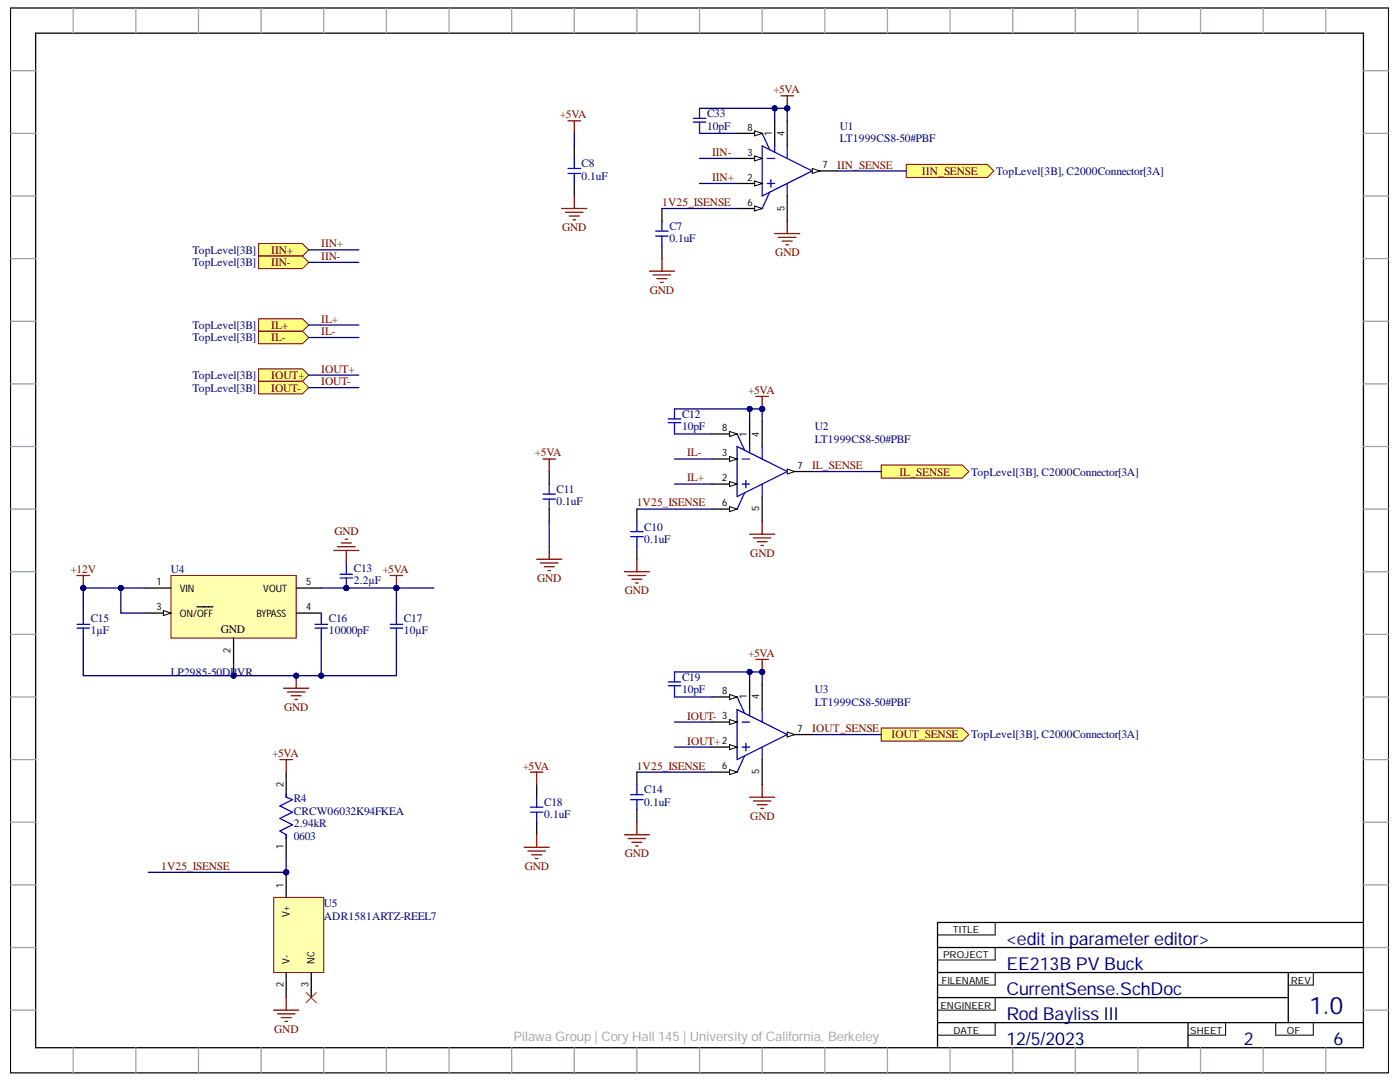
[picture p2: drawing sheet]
<svg xmlns="http://www.w3.org/2000/svg" width="279mm" height="216mm" viewBox="0 0 279 216" stroke-linecap="round" stroke-linejoin="round" font-family="sans-serif">
<defs><g id="words">
<text font-size="4.8" fill="#000080" x="261.3" y="202.3">1.0</text>
<g font-size="3.6" fill="#000080">
<text x="200.8" y="188.6">&lt;edit in parameter editor&gt;</text>
<text x="200.8" y="193.6">EE213B PV Buck</text>
<text x="200.8" y="198.6">CurrentSense.SchDoc</text>
<text x="200.8" y="203.6">Rod Bayliss III</text>
<text x="200.8" y="208.6">12/5/2023</text>
<text x="248.2" y="208.6">2</text>
<text x="266.1" y="208.6">6</text>
</g>
<text font-size="2.6" fill="#9da4ab" x="102.4" y="207.7">Pilawa Group | Cory Hall 145 | University ofCalifornia, Berkeley</text>
<g font-size="2.3" fill="#800000">
<text x="111.8" y="23.6">+5VA</text>
<text x="154.3" y="18.6">+5VA</text>
<text x="142.1" y="31.1">IIN-</text>
<text x="167.1" y="33.7">IIN_SENSE</text>
<text x="184" y="34.8">IIN_SENSE</text>
<text x="132.1" y="41.1">1V25_ISENSE</text>
<text x="142.1" y="36.1">IIN+</text>
<text x="112.2" y="46.1">GND</text>
<text x="54.1" y="50.7">IIN+</text>
<text x="54.1" y="53.1">IIN-</text>
<text x="64.1" y="49.4">IIN+</text>
<text x="64.1" y="51.8">IIN-</text>
<text x="154.7" y="51.1">GND</text>
<text x="129.7" y="58.6">GND</text>
<text x="54.1" y="65.6">IL+</text>
<text x="64.1" y="64.4">IL+</text>
<text x="54.1" y="68.1">IL-</text>
<text x="64.1" y="66.9">IL-</text>
<text x="54.1" y="75.6">IOUT+</text>
<text x="64.1" y="74.3">IOUT+</text>
<text x="64.1" y="76.9">IOUT-</text>
<text x="54.1" y="78.1">IOUT-</text>
<text x="149.3" y="78.6">+5VA</text>
<text x="106.8" y="91.1">+5VA</text>
<text x="137.1" y="91.1">IL-</text>
<text x="162.1" y="93.6">IL_SENSE</text>
<text x="179.5" y="94.9">IL_SENSE</text>
<text x="127.1" y="101.1">1V25_ISENSE</text>
<text x="137.1" y="96.1">IL+</text>
<text x="66.7" y="106.8">GND</text>
<text x="149.7" y="111.1">GND</text>
<text x="14" y="114.3">+12V</text>
<text x="76.3" y="114.3">+5VA</text>
<text x="107.2" y="116.1">GND</text>
<text x="124.7" y="118.6">GND</text>
<text x="149.3" y="131.1">+5VA</text>
<text x="56.7" y="141.8">GND</text>
<text x="137.1" y="143.6">IOUT-</text>
<text x="137.1" y="148.6">IOUT+</text>
<text x="162.1" y="146.1">IOUT_SENSE</text>
<text x="177.9" y="147.3">IOUT_SENSE</text>
<text x="54.3" y="151">+5VA</text>
<text x="104.3" y="153.6">+5VA</text>
<text x="127.1" y="153.6">1V25_ISENSE</text>
<text x="149.7" y="163.6">GND</text>
<text x="32.1" y="173.5">1V25_ISENSE</text>
<text x="104.7" y="173.5">GND</text>
<text x="124.7" y="171.1">GND</text>
<text x="54.7" y="206">GND</text>
</g>
<g font-size="2.3" fill="#000080">
<text x="141.1" y="23.3">C33</text>
<text x="141.1" y="25.9">10pF</text>
<text x="167.6" y="25.9">U1</text>
<text x="167.6" y="28.4">LT1999CS8-50#PBF</text>
<text x="116.1" y="33.4">C8</text>
<text x="116.1" y="35.9">0.1uF</text>
<text x="198.8" y="34.8">TopLevel[3B], C2000Connector[3A]</text>
<text x="133.6" y="45.8">C7</text>
<text x="38.4" y="50.7">TopLevel[3B]</text>
<text x="38.4" y="53.1">TopLevel[3B]</text>
<text x="133.6" y="48.4">0.1uF</text>
<text x="38.4" y="65.6">TopLevel[3B]</text>
<text x="38.4" y="68.1">TopLevel[3B]</text>
<text x="38.4" y="75.6">TopLevel[3B]</text>
<text x="38.4" y="78.1">TopLevel[3B]</text>
<text x="136.1" y="83.4">C12</text>
<text x="136.1" y="85.8">10pF</text>
<text x="162.6" y="85.8">U2</text>
<text x="162.6" y="88.4">LT1999CS8-50#PBF</text>
<text x="193.8" y="94.9">TopLevel[3B], C2000Connector[3A]</text>
<text x="111.1" y="98.4">C11</text>
<text x="111.1" y="100.8">0.1uF</text>
<text x="128.6" y="105.9">C10</text>
<text x="128.6" y="108.3">0.1uF</text>
<text x="34.1" y="114.3">U4</text>
<text x="70.6" y="114.1">C13</text>
<text x="70.6" y="116.6">2.2µF</text>
<text x="18.1" y="124.1">C15</text>
<text x="65.6" y="124.1">C16</text>
<text x="80.6" y="124.1">C17</text>
<text x="18.1" y="126.6">1µF</text>
<text x="65.6" y="126.6">10000pF</text>
<text x="80.6" y="126.6">10µF</text>
<text x="34.1" y="134.8">LP2985-50DBVR</text>
<text x="136.1" y="135.8">C19</text>
<text x="136.1" y="138.4">10pF</text>
<text x="162.6" y="138.4">U3</text>
<text x="162.6" y="140.8">LT1999CS8-50#PBF</text>
<text x="193.8" y="147.3">TopLevel[3B], C2000Connector[3A]</text>
<text x="58.6" y="160.1">R4</text>
<text x="108.6" y="160.9">C18</text>
<text x="128.6" y="158.3">C14</text>
<text x="128.6" y="160.9">0.1uF</text>
<text x="58.6" y="165.1">2.94kR</text>
<text x="58.6" y="167.5">0603</text>
<text x="58.6" y="162.6">CRCW06032K94FKEA</text>
<text x="108.6" y="163.3">0.1uF</text>
<text x="64.6" y="181.1">U5</text>
<text x="64.6" y="183.6">ADR1581ARTZ-REEL7</text>
</g>
<text font-size="2.3" x="44.1" y="126.4">GND</text>
<g font-size="2">
<text x="149.1" y="26">8</text>
<text x="154.1" y="27.1" transform="rotate(-90 154.1 27.1)">1</text>
<text x="156.6" y="27.1" transform="rotate(-90 156.6 27.1)">4</text>
<text x="149.1" y="31">3</text>
<text x="164.1" y="33.6">7</text>
<text x="149.1" y="36">2</text>
<text x="149.1" y="41.1">6</text>
<text x="156.6" y="42" transform="rotate(-90 156.6 42)">5</text>
<text x="144.2" y="86">8</text>
<text x="149.1" y="87.1" transform="rotate(-90 149.1 87.1)">1</text>
<text x="151.5" y="87.1" transform="rotate(-90 151.5 87.1)">4</text>
<text x="144.2" y="91">3</text>
<text x="159.1" y="93.5">7</text>
<text x="144.2" y="96.1">2</text>
<text x="144.2" y="101.1">6</text>
<text x="151.5" y="102" transform="rotate(-90 151.5 102)">5</text>
<text x="31.2" y="116.8">1</text>
<text x="35.9" y="118.1">VIN</text>
<text x="52.5" y="118.1">VOUT</text>
<text x="61.1" y="116.8">5</text>
<text x="31.2" y="121.8">3</text>
<text x="35.9" y="123.1">ON/OFF</text>
<text x="51.2" y="123.1">BYPASS</text>
<text x="61.1" y="121.8">4</text>
<text x="46" y="130.2" transform="rotate(-90 46 130.2)">2</text>
<text x="144.2" y="143.5">3</text>
<text x="144.2" y="138.5">8</text>
<text x="149.1" y="139.5" transform="rotate(-90 149.1 139.5)">1</text>
<text x="151.5" y="139.5" transform="rotate(-90 151.5 139.5)">4</text>
<text x="144.2" y="148.5">2</text>
<text x="159.1" y="146.1">7</text>
<text x="144.2" y="153.5">6</text>
<text x="151.5" y="154.5" transform="rotate(-90 151.5 154.5)">5</text>
<text x="56.6" y="157.1" transform="rotate(-90 56.6 157.1)">2</text>
<text x="56.6" y="169.5" transform="rotate(-90 56.6 169.5)">1</text>
<text x="56.6" y="177.1" transform="rotate(-90 56.6 177.1)">1</text>
<text x="57.8" y="182.9" transform="rotate(-90 57.8 182.9)">V+</text>
<text x="56.6" y="197" transform="rotate(-90 56.6 197)">2</text>
<text x="57.8" y="192.3" transform="rotate(-90 57.8 192.3)">V-</text>
<text x="61.6" y="197" transform="rotate(-90 61.6 197)">3</text>
<text x="62.8" y="192.3" transform="rotate(-90 62.8 192.3)">NC</text>
</g>
<g font-size="1.9">
<text x="188.2" y="191.2">PROJECT</text>
<text x="190.2" y="186.2">TITLE</text>
<text x="187.9" y="196.3">FILENAME</text>
<text x="257.6" y="196.3">REV</text>
<text x="187.7" y="201.3">ENGINEER</text>
<text x="190.3" y="206.3">DATE</text>
<text x="237.6" y="206.3">SHEET</text>
<text x="256.8" y="206.3">OF</text>
</g>
</g></defs>
<path d="M2.1 1.6h275v212.5h-275zM198.6 199.1v2.5h-11.5M198.6 184.1v2.5h-11.5M198.6 189.1v2.5h-11.5M198.6 194.1v2.5h-11.5M262.1 194.1v2.5h-5M198.6 204.1v2.5h-11.5M244.6 204.1v2.5h-7.5M254.6 204.1v2.5h7.5v-2.5" fill="none" stroke="#000" stroke-width=".2"/>
<path d="M7.1 6.6h265v202.5h-265zM187.1 189.1h85M187.1 194.1h85M187.1 199.1h70M257.1 194.1v10M272.1 184.1h-85v25M187.1 204.1h85M237.1 204.1v5" fill="none" stroke="#000" stroke-width=".25"/>
<g fill="none" stroke="#9da4ab" stroke-width=".25">
<path d="M2.1 14.1h5M14.6 1.6v5M27.1 1.6v5M39.6 1.6v5M52.1 1.6v5M64.6 1.6v5M77.1 1.6v5M89.6 1.6v5M102.1 1.6v5M114.6 1.6v5M127.1 1.6v5M139.6 1.6v5"/>
<path d="M152.1 1.6v5M164.6 1.6v5M177.1 1.6v5M189.6 1.6v5M202.1 1.6v5M214.6 1.6v5M227.1 1.6v5M239.6 1.6v5M252.1 1.6v5M264.6 1.6v5M272.1 14.1h5M2.1 26.6h5"/>
<path d="M2.1 39.1h5M272.1 26.6h5M272.1 39.1h5M2.1 51.6h5M272.1 51.6h5M2.1 76.6h5M2.1 64.1h5M272.1 76.6h5M272.1 64.1h5M2.1 89.1h5M272.1 89.1h5M2.1 101.6h5"/>
<path d="M2.1 114.1h5M272.1 101.6h5M272.1 114.1h5M2.1 126.6h5M2.1 139.1h5M272.1 126.6h5M272.1 139.1h5M2.1 151.6h5M272.1 151.6h5M2.1 176.6h5M2.1 164.1h5M272.1 176.6h5"/>
<path d="M272.1 164.1h5M2.1 189.1h5M272.1 189.1h5M2.1 201.6h5M14.6 209.1v5M27.1 209.1v5M39.6 209.1v5M52.1 209.1v5M64.6 209.1v5M77.1 209.1v5M89.6 209.1v5M102.1 209.1v5"/>
<path d="M114.6 209.1v5M127.1 209.1v5M139.6 209.1v5M152.1 209.1v5M164.6 209.1v5M177.1 209.1v5M189.6 209.1v5M202.1 209.1v5M214.6 209.1v5M227.1 209.1v5M239.6 209.1v5M252.1 209.1v5"/>
<path d="M264.6 209.1v5M272.1 201.6h5"/>
</g>
<path d="M56.6 137.3h5M57.4 138.1h3.5M58.1 138.8h2M58.9 139.6h.5M59.1 134.8v2.5" fill="none" stroke="#800000" stroke-width=".25"/>
<circle cx="59.1" cy="134.8" r=".5" fill="#000080"/>
<circle cx="59.1" cy="134.8" r=".5" fill="none" stroke="#000080" stroke-width=".2"/>
<path d="M77.9 114.8h2.5M79.1 114.8v2.5" fill="none" stroke="#800000" stroke-width=".25"/>
<circle cx="79.1" cy="117.3" r=".5" fill="#000080"/>
<circle cx="79.1" cy="117.3" r=".5" fill="none" stroke="#000080" stroke-width=".2"/>
<path d="M34.1 114.8h25v12.5h-25z" fill-rule="evenodd" fill="#ffffb0"/>
<path d="M34.1 114.8h25v12.5h-25z" fill="none" stroke="#800000" stroke-width=".2"/>
<path d="M29.1 117.3h5M29.1 122.3h5M46.6 127.3v5" fill="none" stroke="#000" stroke-width=".25"/>
<path d="M32.6 121.8l1.5 .5-1.5 .5z" fill="#f8fcff"/>
<path d="M32.6 121.8l1.5 .5-1.5 .5z" fill="none" stroke="#000" stroke-width=".2"/>
<path d="M59.1 117.3h5M39.3 121.1h3.2M59.1 122.3h5" fill="none" stroke="#000" stroke-width=".25"/>
<circle cx="69.1" cy="117.3" r=".5" fill="#000080"/>
<circle cx="69.1" cy="117.3" r=".5" fill="none" stroke="#000080" stroke-width=".2"/>
<circle cx="69.1" cy="117.3" r=".5" fill="#000080"/>
<circle cx="69.1" cy="117.3" r=".5" fill="none" stroke="#000080" stroke-width=".2"/>
<path d="M67.9 115.3h2.5M67.9 114.6h2.5M69.1 112.3v2.3M69.1 115.3v2M62.9 125.3h2.5M62.9 124.6h2.5M64.1 122.3v2.3M64.1 125.3v2" fill="none" stroke="#00f" stroke-width=".25"/>
<path d="M15.4 114.8h2.5M16.6 114.8v2.5M66.6 109.8h5M67.4 109.1h3.5M68.1 108.3h2M68.9 107.6h.5M69.1 109.8v2.5" fill="none" stroke="#800000" stroke-width=".25"/>
<circle cx="16.6" cy="117.3" r=".5" fill="#000080"/>
<circle cx="16.6" cy="117.3" r=".5" fill="none" stroke="#000080" stroke-width=".2"/>
<path d="M15.4 125.3h2.5M15.4 124.6h2.5M16.6 122.3v2.3M16.6 125.3v2M77.9 125.3h2.5M77.9 124.6h2.5M79.1 122.3v2.3M79.1 125.3v2" fill="none" stroke="#00f" stroke-width=".25"/>
<circle cx="57.1" cy="174.1" r=".5" fill="#000080"/>
<circle cx="57.1" cy="174.1" r=".5" fill="none" stroke="#000080" stroke-width=".2"/>
<path d="M54.6 179.1h10v15h-10z" fill-rule="evenodd" fill="#ffffb0"/>
<path d="M54.6 179.1h10v15h-10z" fill="none" stroke="#800000" stroke-width=".2"/>
<path d="M57.1 174.1v5" fill="none" stroke="#000" stroke-width=".25"/>
<circle cx="57.1" cy="174.1" r=".5" fill="#000080"/>
<circle cx="57.1" cy="174.1" r=".5" fill="none" stroke="#000080" stroke-width=".2"/>
<path d="M132.1 41.6v2.5M132.1 49.1v2.5M57.1 154.1v5M57.1 166.6v5M57.1 194.1v5M62.1 194.1v5" fill="none" stroke="#000" stroke-width=".25"/>
<path d="M130.9 47.1h2.5M130.9 46.1h2.5M132.1 44.1v2M132.1 47.1v2M57.1 158.3v.8l1.3 .5-2.5 1.2 2.5 1.3-2.5 1.2 2.5 1.3-2.5 1.2 1.2 .8v.7" fill="none" stroke="#00f" stroke-width=".25"/>
<path d="M129.6 54.1h5M130.4 54.9h3.5M131.1 55.6h2M131.9 56.4h.5M132.1 51.6v2.5M55.9 151.6h2.5M57.1 151.6v2.5M57.1 199.1v2.5M54.6 201.6h5M55.4 202.3h3.5M56.1 203.1h2M56.9 203.8h.5" fill="none" stroke="#800000" stroke-width=".25"/>
<path d="M61.1 198.1l2 2M63.1 198.1l-2 2" fill="none" stroke="#f00" stroke-width=".2"/>
<path d="M51.6 48.6h8.8l1.2 1.3-1.2 1.2h-8.8z" fill-rule="evenodd" fill="#ffff80"/>
<path d="M51.6 48.6h8.8l1.2 1.3-1.2 1.2h-8.8z" fill="none" stroke="#800000" stroke-width=".2"/>
<path d="M51.6 51.1h8.8l1.2 1.3-1.2 1.2h-8.8z" fill-rule="evenodd" fill="#ffff80"/>
<path d="M51.6 51.1h8.8l1.2 1.3-1.2 1.2h-8.8z" fill="none" stroke="#800000" stroke-width=".2"/>
<path d="M51.6 63.6h8.8l1.2 1.3-1.2 1.2h-8.8z" fill-rule="evenodd" fill="#ffff80"/>
<path d="M51.6 63.6h8.8l1.2 1.3-1.2 1.2h-8.8z" fill="none" stroke="#800000" stroke-width=".2"/>
<path d="M51.6 66.1h8.8l1.2 1.2-1.2 1.3h-8.8z" fill-rule="evenodd" fill="#ffff80"/>
<path d="M51.6 66.1h8.8l1.2 1.2-1.2 1.3h-8.8z" fill="none" stroke="#800000" stroke-width=".2"/>
<path d="M51.6 73.6h8.8l1.2 1.2-1.2 1.3h-8.8z" fill-rule="evenodd" fill="#ffff80"/>
<path d="M51.6 73.6h8.8l1.2 1.2-1.2 1.3h-8.8z" fill="none" stroke="#800000" stroke-width=".2"/>
<path d="M51.6 76.1h8.8l1.2 1.2-1.2 1.3h-8.8z" fill-rule="evenodd" fill="#ffff80"/>
<path d="M51.6 76.1h8.8l1.2 1.2-1.2 1.3h-8.8z" fill="none" stroke="#800000" stroke-width=".2"/>
<path d="M155.9 19.1h2.5M157.1 19.1v2.5" fill="none" stroke="#800000" stroke-width=".25"/>
<circle cx="157.1" cy="21.6" r=".5" fill="#000080"/>
<circle cx="157.1" cy="21.6" r=".5" fill="none" stroke="#000080" stroke-width=".2"/>
<path d="M138.4 23.6h2.5M138.4 24.4h2.5M139.6 21.6v2M139.6 24.4v2.2" fill="none" stroke="#00f" stroke-width=".25"/>
<path d="M180.9 32.8h16.1l1.4 1.3-1.4 1.3h-16.1z" fill-rule="evenodd" fill="#ffff80"/>
<path d="M180.9 32.8h16.1l1.4 1.3-1.4 1.3h-16.1z" fill="none" stroke="#800000" stroke-width=".2"/>
<g fill="none" stroke="#800000" stroke-width=".25">
<path d="M113.4 24.1h2.5M114.6 24.1v2.5M114.6 39.1v2.5M112.1 41.6h5M112.9 42.4h3.5M113.6 43.1h2M114.4 43.9h.5M154.6 46.6h5M155.4 47.4h3.5M156.1 48.1h2M156.9 48.9h.5M157.1 44.1v2.5"/>
<path d="M150.9 79.1h2.5M152.1 79.1v2.5M124.6 114.1h5M125.4 114.8h3.5M126.1 115.6h2M126.9 116.3h.5M127.1 111.6v2.5"/>
</g>
<path d="M114.6 29.1v2.5M114.6 36.6v2.5M127.1 101.6v2.5M127.1 109.1v2.5" fill="none" stroke="#000" stroke-width=".25"/>
<path d="M113.4 34.6h2.5M113.4 33.6h2.5M114.6 31.6v2M114.6 34.6v2M125.9 107.1h2.5M125.9 106.1h2.5M127.1 104.1v2M127.1 107.1v2" fill="none" stroke="#00f" stroke-width=".25"/>
<circle cx="152.1" cy="81.6" r=".5" fill="#000080"/>
<circle cx="152.1" cy="81.6" r=".5" fill="none" stroke="#000080" stroke-width=".2"/>
<path d="M133.4 83.6h2.5M133.4 84.3h2.5M134.6 81.6v2M134.6 84.3v2.3" fill="none" stroke="#00f" stroke-width=".25"/>
<path d="M175.9 92.8h16.1l1.4 1.3-1.4 1.3h-16.1z" fill-rule="evenodd" fill="#ffff80"/>
<path d="M175.9 92.8h16.1l1.4 1.3-1.4 1.3h-16.1z" fill="none" stroke="#800000" stroke-width=".2"/>
<g fill="none" stroke="#800000" stroke-width=".25">
<path d="M108.4 91.6h2.5M109.6 91.6v2.5M107.1 111.6h5M107.9 112.3h3.5M108.6 113.1h2M109.4 113.8h.5M109.6 109.1v2.5M149.6 106.6h5M150.4 107.3h3.5M151.1 108.1h2M151.9 108.8h.5M152.1 104.1v2.5"/>
<path d="M150.9 131.6h2.5M152.1 131.6v2.5M124.6 166.6h5M125.4 167.3h3.5M126.1 168.1h2M126.9 168.8h.5M127.1 164.1v2.5"/>
</g>
<path d="M109.6 94.1v2.5M109.6 101.6v2.5M127.1 154.1v2.5M127.1 161.6v2.5" fill="none" stroke="#000" stroke-width=".25"/>
<path d="M108.4 99.6h2.5M108.4 98.6h2.5M109.6 96.6v2M109.6 99.6v2M125.9 159.6h2.5M125.9 158.6h2.5M127.1 156.6v2M127.1 159.6v2" fill="none" stroke="#00f" stroke-width=".25"/>
<circle cx="152.1" cy="134.1" r=".5" fill="#000080"/>
<circle cx="152.1" cy="134.1" r=".5" fill="none" stroke="#000080" stroke-width=".2"/>
<path d="M133.4 136.1h2.5M133.4 136.8h2.5M134.6 134.1v2M134.6 136.8v2.3" fill="none" stroke="#00f" stroke-width=".25"/>
<path d="M175.9 145.3h16.1l1.4 1.3-1.4 1.3h-16.1z" fill-rule="evenodd" fill="#ffff80"/>
<path d="M175.9 145.3h16.1l1.4 1.3-1.4 1.3h-16.1z" fill="none" stroke="#800000" stroke-width=".2"/>
<path d="M105.9 154.1h2.5M107.1 154.1v2.5M149.6 159.1h5M150.4 159.8h3.5M152.1 156.6v2.5M104.6 169.1h5M105.4 169.8h3.5M106.1 170.6h2M106.9 171.3h.5M107.1 166.6v2.5M151.1 160.6h2M151.9 161.3h.5" fill="none" stroke="#800000" stroke-width=".25"/>
<path d="M107.1 156.6v2.5M107.1 164.1v2.5" fill="none" stroke="#000" stroke-width=".25"/>
<path d="M107.1 159.1v2M105.9 162.1h2.5M105.9 161.1h2.5M107.1 162.1v2" fill="none" stroke="#00f" stroke-width=".25"/>
<path d="M79.1 117.3h7.5" fill="none" stroke="#000080" stroke-width=".25"/>
<circle cx="79.1" cy="117.3" r=".5" fill="#000080"/>
<circle cx="79.1" cy="117.3" r=".5" fill="none" stroke="#000080" stroke-width=".2"/>
<path d="M64.1 127.3v7.5" fill="none" stroke="#000080" stroke-width=".25"/>
<circle cx="64.1" cy="134.8" r=".5" fill="#000080"/>
<circle cx="64.1" cy="134.8" r=".5" fill="none" stroke="#000080" stroke-width=".2"/>
<path d="M64.1 117.3h15" fill="none" stroke="#000080" stroke-width=".25"/>
<circle cx="69.1" cy="117.3" r=".5" fill="#000080"/>
<circle cx="69.1" cy="117.3" r=".5" fill="none" stroke="#000080" stroke-width=".2"/>
<circle cx="79.1" cy="117.3" r=".5" fill="#000080"/>
<circle cx="79.1" cy="117.3" r=".5" fill="none" stroke="#000080" stroke-width=".2"/>
<path d="M16.6 117.3v5" fill="none" stroke="#000080" stroke-width=".25"/>
<circle cx="16.6" cy="117.3" r=".5" fill="#000080"/>
<circle cx="16.6" cy="117.3" r=".5" fill="none" stroke="#000080" stroke-width=".2"/>
<path d="M24.1 117.3v5h5" fill="none" stroke="#000080" stroke-width=".25"/>
<circle cx="24.1" cy="117.3" r=".5" fill="#000080"/>
<circle cx="24.1" cy="117.3" r=".5" fill="none" stroke="#000080" stroke-width=".2"/>
<path d="M46.6 132.3v2.5" fill="none" stroke="#000080" stroke-width=".25"/>
<circle cx="46.6" cy="134.8" r=".5" fill="#000080"/>
<circle cx="46.6" cy="134.8" r=".5" fill="none" stroke="#000080" stroke-width=".2"/>
<path d="M79.1 117.3v5" fill="none" stroke="#000080" stroke-width=".25"/>
<circle cx="79.1" cy="117.3" r=".5" fill="#000080"/>
<circle cx="79.1" cy="117.3" r=".5" fill="none" stroke="#000080" stroke-width=".2"/>
<path d="M157.1 21.6h-2.5v2.5M61.6 49.9h10M61.6 52.4h10M61.6 64.9h10M61.6 67.3h10M61.6 74.8h10M61.6 77.3h10" fill="none" stroke="#000080" stroke-width=".25"/>
<circle cx="157.1" cy="21.6" r=".5" fill="#000080"/>
<circle cx="157.1" cy="21.6" r=".5" fill="none" stroke="#000080" stroke-width=".2"/>
<circle cx="154.6" cy="21.6" r=".5" fill="#000080"/>
<circle cx="154.6" cy="21.6" r=".5" fill="none" stroke="#000080" stroke-width=".2"/>
<path d="M139.6 26.6h7.5M139.6 21.6h15" fill="none" stroke="#000080" stroke-width=".25"/>
<circle cx="154.6" cy="21.6" r=".5" fill="#000080"/>
<circle cx="154.6" cy="21.6" r=".5" fill="none" stroke="#000080" stroke-width=".2"/>
<path d="M157.1 21.6v2.5" fill="none" stroke="#000080" stroke-width=".25"/>
<circle cx="157.1" cy="21.6" r=".5" fill="#000080"/>
<circle cx="157.1" cy="21.6" r=".5" fill="none" stroke="#000080" stroke-width=".2"/>
<path d="M114.6 26.6v2.5M139.6 36.6h7.5M139.6 31.6h7.5M167.1 34.1h13.8M132.1 41.6h15M152.1 81.6h-2.5v2.5" fill="none" stroke="#000080" stroke-width=".25"/>
<circle cx="152.1" cy="81.6" r=".5" fill="#000080"/>
<circle cx="152.1" cy="81.6" r=".5" fill="none" stroke="#000080" stroke-width=".2"/>
<circle cx="149.6" cy="81.6" r=".5" fill="#000080"/>
<circle cx="149.6" cy="81.6" r=".5" fill="none" stroke="#000080" stroke-width=".2"/>
<path d="M134.6 86.6h7.5M134.6 81.6h15" fill="none" stroke="#000080" stroke-width=".25"/>
<circle cx="149.6" cy="81.6" r=".5" fill="#000080"/>
<circle cx="149.6" cy="81.6" r=".5" fill="none" stroke="#000080" stroke-width=".2"/>
<path d="M152.1 81.6v2.5" fill="none" stroke="#000080" stroke-width=".25"/>
<circle cx="152.1" cy="81.6" r=".5" fill="#000080"/>
<circle cx="152.1" cy="81.6" r=".5" fill="none" stroke="#000080" stroke-width=".2"/>
<path d="M134.6 96.6h7.5M134.6 91.6h7.5M162.1 94.1h13.8M109.6 104.1v5M127.1 101.6h15M152.1 134.1h-2.5v2.5" fill="none" stroke="#000080" stroke-width=".25"/>
<circle cx="152.1" cy="134.1" r=".5" fill="#000080"/>
<circle cx="152.1" cy="134.1" r=".5" fill="none" stroke="#000080" stroke-width=".2"/>
<circle cx="149.6" cy="134.1" r=".5" fill="#000080"/>
<circle cx="149.6" cy="134.1" r=".5" fill="none" stroke="#000080" stroke-width=".2"/>
<path d="M134.6 139.1h7.5M134.6 134.1h15" fill="none" stroke="#000080" stroke-width=".25"/>
<circle cx="149.6" cy="134.1" r=".5" fill="#000080"/>
<circle cx="149.6" cy="134.1" r=".5" fill="none" stroke="#000080" stroke-width=".2"/>
<path d="M152.1 134.1v2.5" fill="none" stroke="#000080" stroke-width=".25"/>
<circle cx="152.1" cy="134.1" r=".5" fill="#000080"/>
<circle cx="152.1" cy="134.1" r=".5" fill="none" stroke="#000080" stroke-width=".2"/>
<path d="M127.1 154.1h15M134.6 149.1h7.5M134.6 144.1h7.5M162.1 146.6h13.8M57.1 171.6v2.5h-27.5" fill="none" stroke="#000080" stroke-width=".25"/>
<circle cx="57.1" cy="174.1" r=".5" fill="#000080"/>
<circle cx="57.1" cy="174.1" r=".5" fill="none" stroke="#000080" stroke-width=".2"/>
<path d="M16.6 117.3h12.5" fill="none" stroke="#000080" stroke-width=".25"/>
<circle cx="16.6" cy="117.3" r=".5" fill="#000080"/>
<circle cx="16.6" cy="117.3" r=".5" fill="none" stroke="#000080" stroke-width=".2"/>
<circle cx="24.1" cy="117.3" r=".5" fill="#000080"/>
<circle cx="24.1" cy="117.3" r=".5" fill="none" stroke="#000080" stroke-width=".2"/>
<path d="M16.6 127.3v7.5h62.5v-7.5" fill="none" stroke="#000080" stroke-width=".25"/>
<circle cx="46.6" cy="134.8" r=".5" fill="#000080"/>
<circle cx="46.6" cy="134.8" r=".5" fill="none" stroke="#000080" stroke-width=".2"/>
<circle cx="59.1" cy="134.8" r=".5" fill="#000080"/>
<circle cx="59.1" cy="134.8" r=".5" fill="none" stroke="#000080" stroke-width=".2"/>
<circle cx="64.1" cy="134.8" r=".5" fill="#000080"/>
<circle cx="64.1" cy="134.8" r=".5" fill="none" stroke="#000080" stroke-width=".2"/>
<path d="M152.1 29.1l10 5-10 5zM152.1 26.6l1.5 3.3M153.1 31.6h1.5M153.1 36.6h1.5M153.9 35.9v1.5M157.1 29.1v2.5M157.1 36.6v2.5" fill="none" stroke="#00f" stroke-width=".25"/>
<path d="M147.1 36.6h5M154.6 24.1v5" fill="none" stroke="#000" stroke-width=".25"/>
<path d="M150.6 36.1l1.5 .5-1.5 .5z" fill="#f8fcff"/>
<path d="M150.6 36.1l1.5 .5-1.5 .5z" fill="none" stroke="#000" stroke-width=".2"/>
<path d="M147.1 31.6h5" fill="none" stroke="#000" stroke-width=".25"/>
<path d="M150.6 31.1l1.5 .5-1.5 .5z" fill="#f8fcff"/>
<path d="M150.6 31.1l1.5 .5-1.5 .5z" fill="none" stroke="#000" stroke-width=".2"/>
<path d="M157.1 24.1v5M157.1 39.1v5M147.1 41.6h5" fill="none" stroke="#000" stroke-width=".25"/>
<path d="M150.6 41.1l1.5 .5-1.5 .5z" fill="#f8fcff"/>
<path d="M150.6 41.1l1.5 .5-1.5 .5z" fill="none" stroke="#000" stroke-width=".2"/>
<path d="M162.1 34.1h5" fill="none" stroke="#000" stroke-width=".25"/>
<path d="M162.1 33.6l1.5 .5-1.5 .5z" fill="#f8fcff"/>
<path d="M162.1 33.6l1.5 .5-1.5 .5z" fill="none" stroke="#000" stroke-width=".2"/>
<path d="M147.1 26.6h5" fill="none" stroke="#000" stroke-width=".25"/>
<path d="M150.6 26.1l1.5 .5-1.5 .5z" fill="#f8fcff"/>
<path d="M150.6 26.1l1.5 .5-1.5 .5z" fill="none" stroke="#000" stroke-width=".2"/>
<path d="M153.6 38.4l-1.5 3.2M154.6 29.1v1.3M147.1 89.1l10 5-10 5zM147.1 86.6l1.5 3.2M148.1 91.6h1.5M148.1 96.6h1.5M148.9 95.8v1.5M152.1 89.1v2.5M152.1 96.6v2.5" fill="none" stroke="#00f" stroke-width=".25"/>
<path d="M142.1 96.6h5M149.6 84.1v5" fill="none" stroke="#000" stroke-width=".25"/>
<path d="M145.6 96.1l1.5 .5-1.5 .5z" fill="#f8fcff"/>
<path d="M145.6 96.1l1.5 .5-1.5 .5z" fill="none" stroke="#000" stroke-width=".2"/>
<path d="M142.1 91.6h5" fill="none" stroke="#000" stroke-width=".25"/>
<path d="M145.6 91.1l1.5 .5-1.5 .5z" fill="#f8fcff"/>
<path d="M145.6 91.1l1.5 .5-1.5 .5z" fill="none" stroke="#000" stroke-width=".2"/>
<path d="M152.1 84.1v5M152.1 99.1v5M142.1 101.6h5" fill="none" stroke="#000" stroke-width=".25"/>
<path d="M145.6 101.1l1.5 .5-1.5 .5z" fill="#f8fcff"/>
<path d="M145.6 101.1l1.5 .5-1.5 .5z" fill="none" stroke="#000" stroke-width=".2"/>
<path d="M157.1 94.1h5" fill="none" stroke="#000" stroke-width=".25"/>
<path d="M157.1 93.6l1.5 .5-1.5 .5z" fill="#f8fcff"/>
<path d="M157.1 93.6l1.5 .5-1.5 .5z" fill="none" stroke="#000" stroke-width=".2"/>
<path d="M142.1 86.6h5" fill="none" stroke="#000" stroke-width=".25"/>
<path d="M145.6 86.1l1.5 .5-1.5 .5z" fill="#f8fcff"/>
<path d="M145.6 86.1l1.5 .5-1.5 .5z" fill="none" stroke="#000" stroke-width=".2"/>
<path d="M148.6 98.3l-1.5 3.3M149.6 89.1v1.2M147.1 139.1l1.5 3.2M147.1 141.6l10 5-10 5zM148.1 144.1h1.5M148.1 149.1h1.5M148.9 148.3v1.5M152.1 141.6v2.5M152.1 149.1v2.5" fill="none" stroke="#00f" stroke-width=".25"/>
<path d="M149.6 136.6v5M142.1 149.1h5" fill="none" stroke="#000" stroke-width=".25"/>
<path d="M145.6 148.6l1.5 .5-1.5 .5z" fill="#f8fcff"/>
<path d="M145.6 148.6l1.5 .5-1.5 .5z" fill="none" stroke="#000" stroke-width=".2"/>
<path d="M142.1 144.1h5" fill="none" stroke="#000" stroke-width=".25"/>
<path d="M145.6 143.6l1.5 .5-1.5 .5z" fill="#f8fcff"/>
<path d="M145.6 143.6l1.5 .5-1.5 .5z" fill="none" stroke="#000" stroke-width=".2"/>
<path d="M152.1 136.6v5M142.1 154.1h5M152.1 151.6v5" fill="none" stroke="#000" stroke-width=".25"/>
<path d="M145.6 153.6l1.5 .5-1.5 .5z" fill="#f8fcff"/>
<path d="M145.6 153.6l1.5 .5-1.5 .5z" fill="none" stroke="#000" stroke-width=".2"/>
<path d="M157.1 146.6h5" fill="none" stroke="#000" stroke-width=".25"/>
<path d="M157.1 146.1l1.5 .5-1.5 .5z" fill="#f8fcff"/>
<path d="M157.1 146.1l1.5 .5-1.5 .5z" fill="none" stroke="#000" stroke-width=".2"/>
<path d="M142.1 139.1h5" fill="none" stroke="#000" stroke-width=".25"/>
<path d="M145.6 138.6l1.5 .5-1.5 .5z" fill="#f8fcff"/>
<path d="M145.6 138.6l1.5 .5-1.5 .5z" fill="none" stroke="#000" stroke-width=".2"/>
<path d="M148.6 150.8l-1.5 3.3M149.6 141.6v1.2" fill="none" stroke="#00f" stroke-width=".25"/>
<use href="#words"/>
</svg>
